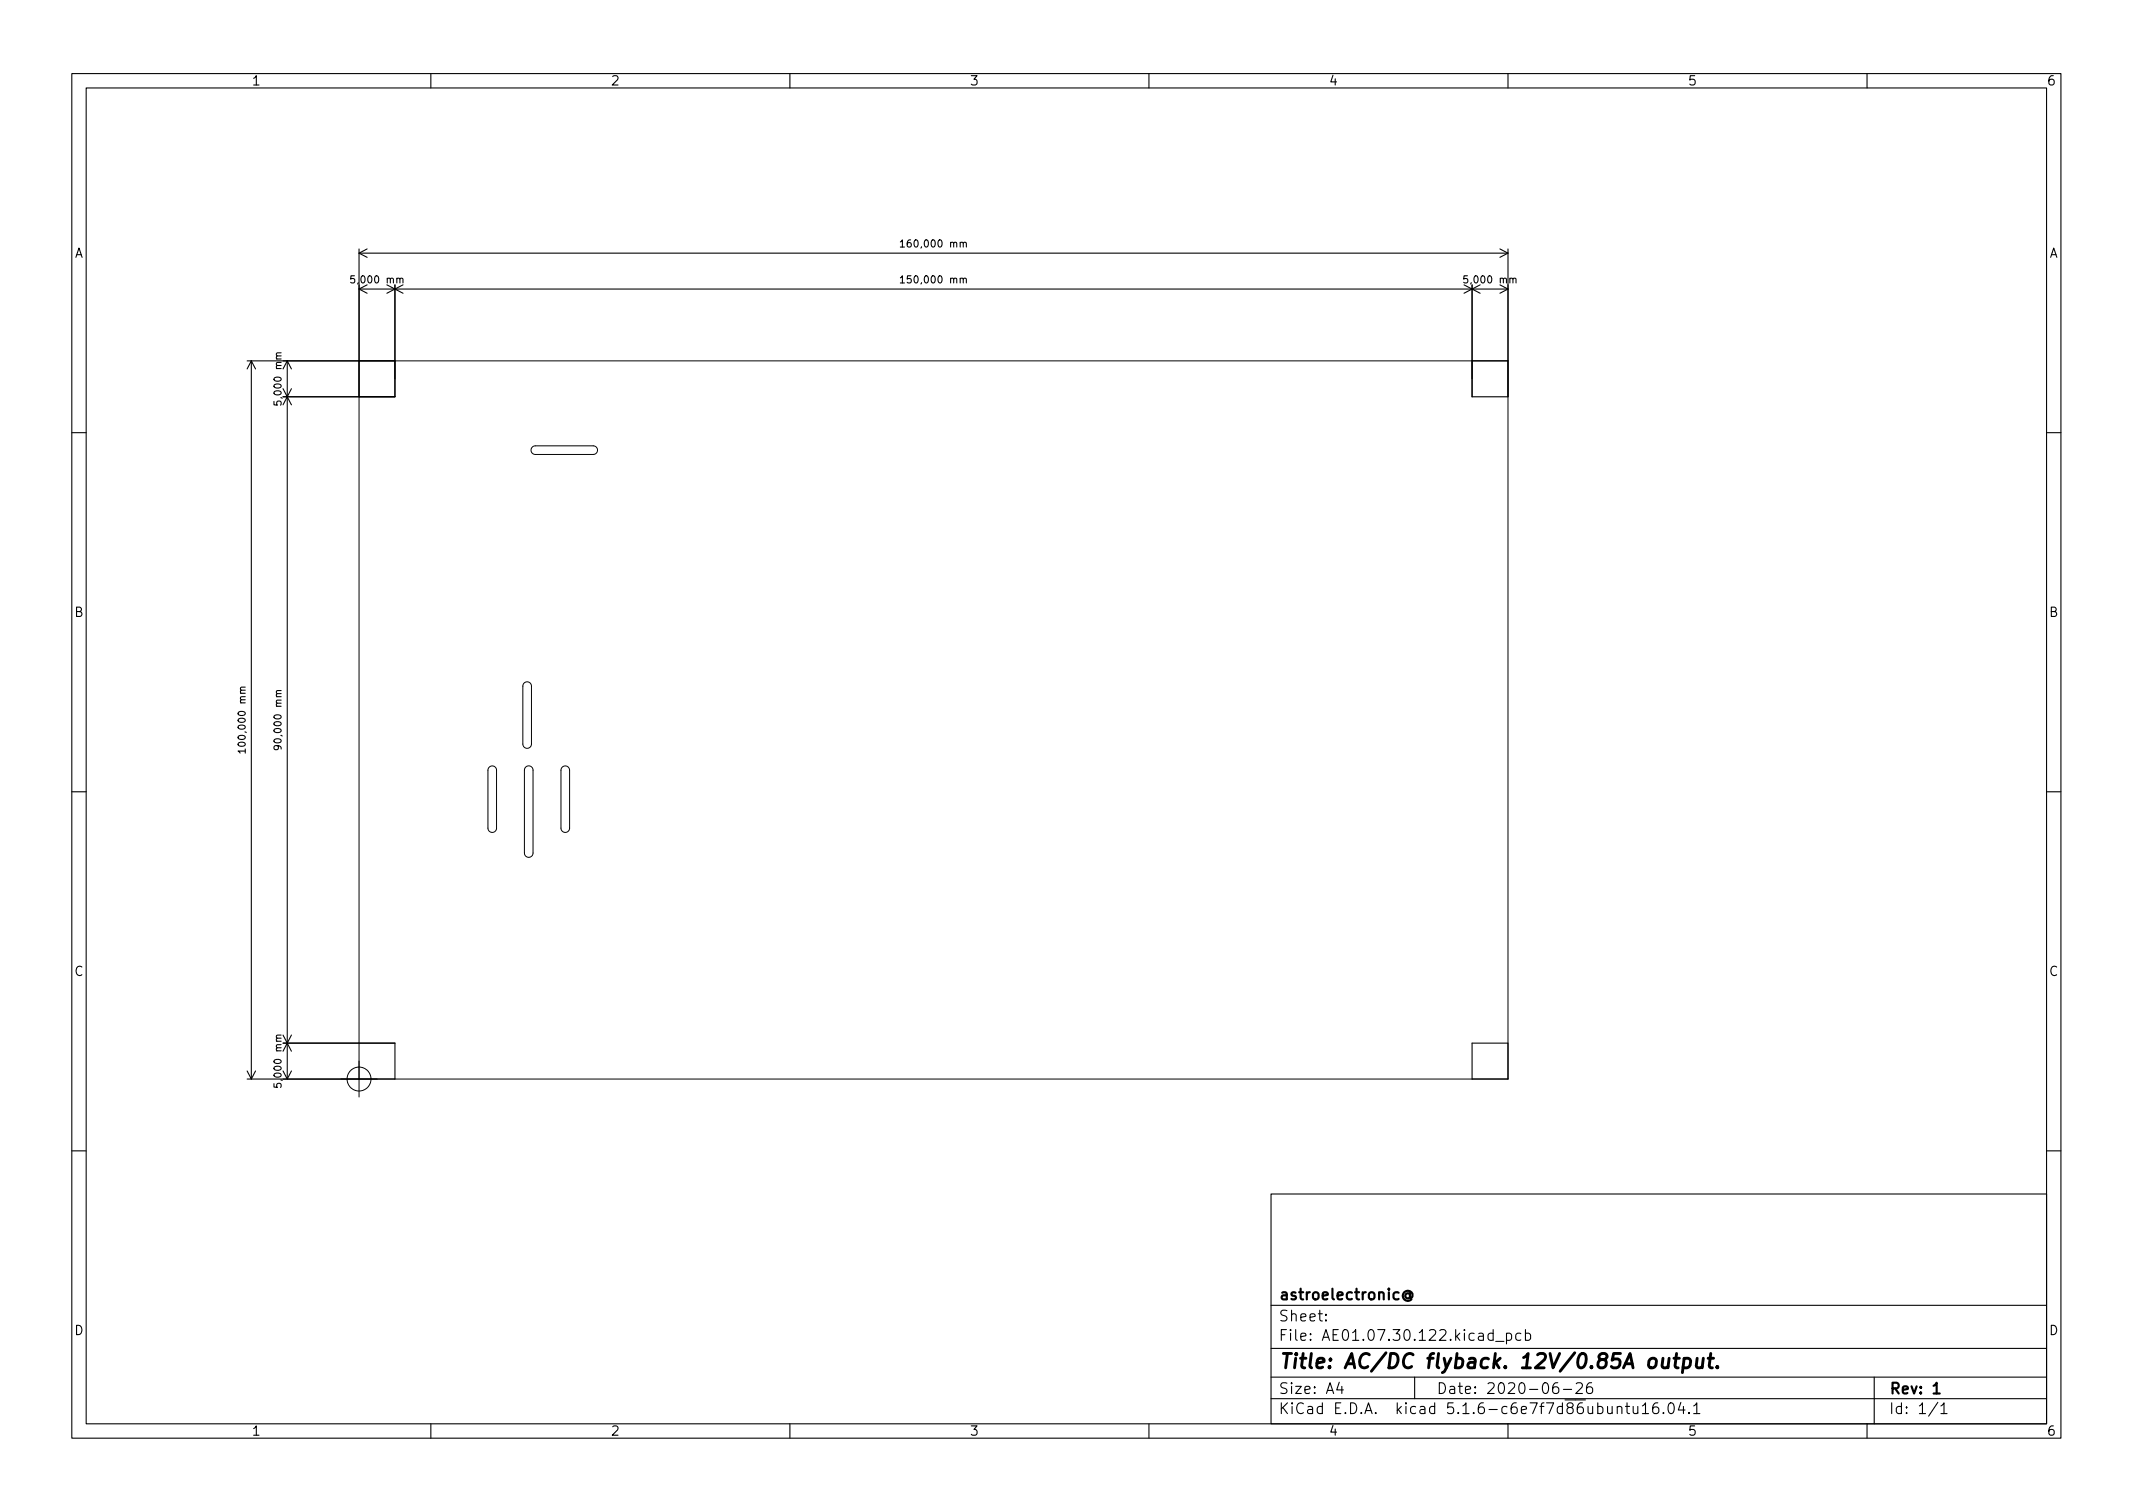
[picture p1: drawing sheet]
<svg xmlns="http://www.w3.org/2000/svg" width="297mm" height="210mm" viewBox="0 0 297 210" stroke-linecap="round" stroke-linejoin="round" font-family="sans-serif">
<defs><g id="words">
<text font-size="2.8" x="178" y="190.6">Title: AC/DC flyback. 12V/0.85A output.</text>
<g font-size="2.1">
<text x="178" y="184">Sheet:</text>
<text x="178" y="181">astroelectronic@</text>
<text x="178" y="186.7">File: AE01.07.30.122.kicad_pcb</text>
<text x="178" y="196.9">KiCad E.D.A. kicad 5.1.6-c6e7f7d86ubuntu16.04.1</text>
<text x="178" y="194.1">Size: A4</text>
<text x="200" y="194.1">Date: 2020-06-26</text>
<text x="263" y="194.1">Rev: 1</text>
<text x="263" y="196.9">Id: 1/1</text>
</g>
<g font-size="1.8">
<text x="35" y="11.9">1</text>
<text x="85" y="11.9">2</text>
<text x="135" y="11.9">3</text>
<text x="185" y="11.9">4</text>
<text x="235" y="11.9">5</text>
<text x="285" y="11.9">6</text>
<text x="10.3" y="35.9">A</text>
<text x="285.3" y="35.9">A</text>
<text x="10.3" y="85.9">B</text>
<text x="285.3" y="85.9">B</text>
<text x="10.3" y="135.9">C</text>
<text x="285.3" y="135.9">C</text>
<text x="10.3" y="185.9">D</text>
<text x="285.3" y="185.9">D</text>
<text x="35" y="199.9">1</text>
<text x="85" y="199.9">2</text>
<text x="135" y="199.9">3</text>
<text x="185" y="199.9">4</text>
<text x="235" y="199.9">5</text>
<text x="285" y="199.9">6</text>
</g>
<g font-size="1.4">
<text x="126.1" y="34.4">160,000 mm</text>
<text x="49.3" y="39.4">5,000 mm</text>
<text x="126.1" y="39.4">150,000 mm</text>
<text x="204.3" y="39.4">5,000 mm</text>
<text x="39.2" y="55.9" transform="rotate(-90 39.2 55.9)">5,000 mm</text>
<text x="34.2" y="104.2" transform="rotate(-90 34.2 104.2)">100,000 mm</text>
<text x="39.2" y="103.8" transform="rotate(-90 39.2 103.8)">90,000 mm</text>
<text x="39.2" y="150.9" transform="rotate(-90 39.2 150.9)">5,000 mm</text>
</g>
</g></defs>
<g fill="none" stroke="#000" stroke-width=".15">
<path d="M10 10.2h277v190.1h-277zM12 12.2h273v186.1h-273zM60 10.2v2M110 10.2v2M160 10.2v2M210 10.2v2M260 10.2v2M49.4 38.4h-.5l-.1 .5 .2-.1h.3l.1 .2v.3l-.2 .1-.4-.1M50 34.7v20.5M50 35.2h160M50 35.2l1.1 .6M51.1 39.7l-1.1 .5"/>
<path d="M51.1 34.7l-1.1 .5M53.9 39.7l2.2 1.1M55 39.7v15.5h-15.6M55.7 38.9l.1-.2 .3 .1v.6M56.1 39.7l-2.2 1.1M125.4 38.7l.3-.3v1M125.4 33.7l.3-.3v1M125.4 39.4h.6M125.4 34.4h.6M134.1 38.9l.2-.2 .2 .1 .1 .6M134.1 33.9l.2-.2 .2 .1 .1 .6M203.9 39.7l2.2 1.1"/>
<path d="M204.4 38.4h-.5l-.1 .5 .2-.1h.3l.1 .2v.3l-.2 .1-.4-.1M206.1 39.7l-2.2 1.1M208.9 39.7l1.1 .5M208.9 34.7l1.1 .5M210 34.7v20.5h-5v-15.5M210 35.2l-1.1 .6M210.7 38.9l.1-.2 .3 .1v.6M34.4 50.2h20.6M35 50.2v100M35 50.2l.6 1.2M35 50.2l-.6 1.2M38.2 55.9v.5h.4l-.1-.1 .1-.4 .1-.1 .4 .1 .1 .1-.1 .4"/>
<path d="M39.2 49.1l-.7 .1v.2l.1 .2M39.4 54.1l1.2 2.3M40 50.2v100M40 50.2l.6 1.2M40 50.2l-.6 1.2M40.6 54.1l-1.2 2.3M50 40.2h160M50 40.2l1.1 .6M205 50.2h5M210 40.2l-1.1 .6M10 60.2h2M285 60.2h2"/>
<path d="M34.2 95.7h-.7v.3l.1 .1M39.2 96.2h-.7v.2l.1 .2M10 110.2h2M34.2 104.6h-1l.2 .3M34.2 104.3v.6M38.6 103.8l.2 .2-.1 .3-.1 .1-.4-.1v-.3v-.1a.66 .66 0 0 1 1 .2v.2M285 110.2h2M34.4 149.1l.6 1.1M35.6 149.1l-.6 1.1M38.2 150.9v.5h.4l-.1-.1 .1-.4 .1-.1 .4 .1 .1 .1-.1 .4M39.2 144.1l-.7 .1v.2l.1 .2M39.4 145.2h15.6v5h-20.6"/>
<path d="M39.4 144.1l1.2 2.3M39.4 149.1l.6 1.1M40.6 144.1l-1.2 2.3M40.6 149.1l-.6 1.1M205 145.2h5v5h-5zM10 160.2h2M177 166.3h108v32h-108zM285 160.2h2M60 198.3v2M110 198.3v2M160 198.3v2M177 194.8h108"/>
<path d="M177 191.8h108M177 187.8h108M177 181.8h108M184.6 183.8l.1 .1h-.1v-.1v.1M184.6 183l.1 .1h-.1v-.1v.1M186.5 192.5l-.4 1h1M186.9 193v1M197 191.8v3M208.3 186.8h1.1M209.8 185.7l.4-.1 .3 .3v.4l-.1 .3h-.2h-.4M209.8 185.6v1.5M210 198.3v2"/>
<path d="M211.8 185.7l-.4-.1-.3 .3v.4l.1 .3h.2h.4M212.4 185.7l.5-.1 .2 .3v.4l-.1 .3h-.1h-.5M212.4 185.1v1.5M216.9 192.5a.59 .59 0 0 0-.7 .7v.5l.2 .3h.4l.2-.1 .1-.5-.2-.2-.4-.1-.3 .3M217.7 193.5h1.2M219.5 192.7l.2-.2 .5 .1a.41 .41 0 0 1 .1 .6l-.9 .8h1M221.6 192.5a.59 .59 0 0 0-.7 .7v.5l.2 .3h.4l.2-.1 .1-.5-.2-.2-.4-.1-.3 .3M225.2 196a.37 .37 0 0 1 .7 0v.8M226.4 195.8h.5M226.6 195.3v1.3v.2h.3M227.4 195.8l.1 1a.41 .41 0 0 0 .6-.1M228.1 195.8v1"/>
<path d="M228.7 195.8l.4-.5v1.5M228.7 196.8h.9M230.9 195.3a.59 .59 0 0 0-.8 .7v.5l.2 .3h.4l.2-.1 .1-.5-.1-.2-.5-.1-.3 .3M231.6 196.7l.1 .1h-.1v-.1v.1M232.5 195.4a.36 .36 0 0 1 .6 .2 .77 .77 0 0 1-.5 1.2 1 1 0 0 1-.1-1.4zM234.1 195.3l-.4 1h.9M234.4 195.8v1M235.2 196.7l.1 .1h-.1h-.1l.1-.1v.1M235.9 195.8l.4-.5v1.5M235.9 196.8h.8M260 198.3v2M261 191.8v6.5"/>
<path d="M269.9 195.3l-1.3 1.9M270.3 195.8l.4-.5v1.5M270.3 196.8h.8"/>
</g>
<path d="M196.3 180.2a.36 .36 0 0 0-.5 0 .36 .36 0 0 0 0 .5 .36 .36 0 0 0 .5-.1M196.3 180.1v.5l.2 .1a.61 .61 0 0 0-.1-.9 .61 .61 0 0 0-.8 .1 .71 .71 0 0 0 0 1 .71 .71 0 0 0 1 0M269.3 193l.4-.5v1.5M269.3 194h.8" fill="none" stroke="#000" stroke-width=".3"/>
<path d="M229.8 189.3a.52 .52 0 0 1 .5-.2 .52 .52 0 0 1 .4 .4l-.1 .6a.55 .55 0 0 1-.5 .4 .55 .55 0 0 1-.5-.4zM231.6 189.1l-.1 1.1v.2a.57 .57 0 0 0 .8-.1M232.4 189.1l-.1 1.4M233.1 189.1h.8M233.5 188.5l-.2 1.7v.2l.4 .1M234.5 189.2l.2-.1 .6 .1 .1 .3v.6a.66 .66 0 0 1-1 .3M234.5 189.1l-.2 2M236.3 189.1l-.1 1.1 .1 .2a.57 .57 0 0 0 .8-.1M237.2 189.1l-.2 1.4M237.9 189.1h.7M238.2 188.5l-.2 1.7 .1 .2 .4 .1M239.2 190.3v.1l-.1 .1-.1-.1 .2-.1-.1 .2" fill="none" stroke="#000" stroke-width=".4"/>
<g fill="none" stroke="#000" stroke-width=".14">
<path d="M74.1 62.3l.5-.2h8a.6 .6 0 0 1 .6 .6 .6 .6 0 0 1-.6 .6h-8a.6 .6 0 0 1-.6-.4 .6 .6 0 0 1 .1-.6zM73 95.1a.6 .6 0 0 1 .6-.1 .6 .6 0 0 1 .4 .5v8.1a.6 .6 0 0 1-.6 .6 .6 .6 0 0 1-.6-.6v-8.1zM68.1 106.8a.6 .6 0 0 1 .7-.1 .6 .6 0 0 1 .3 .5v8.1a.6 .6 0 0 1-.5 .6 .6 .6 0 0 1-.6-.6v-8.1zM73.2 106.8a.6 .6 0 0 1 .7-.1 .6 .6 0 0 1 .3 .5v11.6a.6 .6 0 0 1-.6 .6 .6 .6 0 0 1-.6-.6v-11.6zM78.3 106.8a.6 .6 0 0 1 .6-.1 .6 .6 0 0 1 .4 .5v8.1a.6 .6 0 0 1-.6 .6 .6 .6 0 0 1-.6-.6v-8.1zM47.5 150.2h162.5v-100h-160v102.5"/>
<circle cx="50" cy="150.2" r="1.67"/>
</g>
<use href="#words"/>
</svg>
